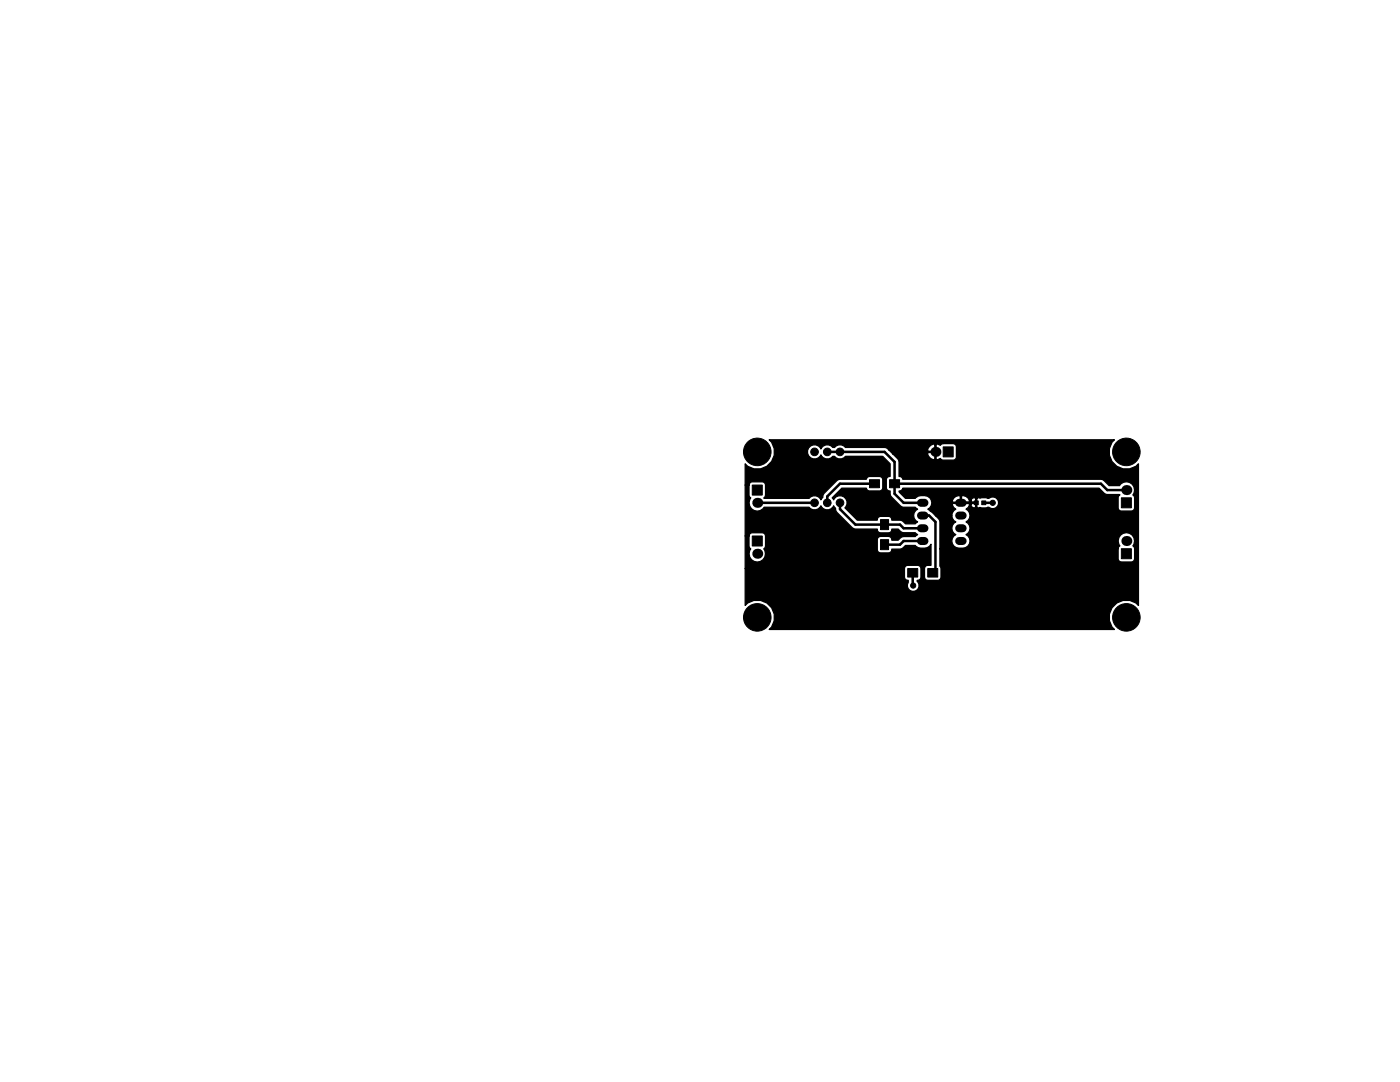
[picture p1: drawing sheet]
<svg xmlns="http://www.w3.org/2000/svg" width="279mm" height="216mm" viewBox="0 0 279 216" stroke-linecap="round" stroke-linejoin="round" font-family="sans-serif">
<g fill="#000" stroke="#000" stroke-width=".2">
<path d="M150.1 96.8h2v2h-2zM173.5 95.7h2v1.6h-2zM177.5 95.7h2v1.6h-2zM188.2 89.2h2v2h-2zM150.1 107h2v1.9h-2zM175.7 103.7h1.6v2h-1.6zM175.7 107.7h1.6v2h-1.6zM181.1 113.5h2v1.6h-2zM185.2 113.5h1.9v1.6h-1.9zM194.4 100h.8v.7h-.8zM195.9 100h.8v.7h-.8zM223.8 99.3h2v2h-2z"/>
<path d="M223.8 109.5h2v2h-2z"/>
<circle cx="151.1" cy="90.2" r="2.75"/>
<circle cx="162.6" cy="90.2" r=".76"/>
<circle cx="165.1" cy="90.2" r=".76"/>
<circle cx="167.6" cy="90.2" r=".76"/>
<circle cx="224.8" cy="90.2" r="2.75"/>
<circle cx="162.6" cy="100.3" r=".76"/>
<circle cx="165.1" cy="100.3" r=".76"/>
<circle cx="167.6" cy="100.3" r=".76"/>
<circle cx="182.2" cy="116.8" r=".52"/>
<circle cx="198.1" cy="100.3" r=".52"/>
<circle cx="151.1" cy="123.2" r="2.75"/>
<circle cx="224.8" cy="123.2" r="2.75"/>
</g>
<g fill="#000">
<circle cx="186.7" cy="90.2" r="1"/>
<circle cx="224.8" cy="97.8" r="1"/>
<circle cx="151.1" cy="100.3" r="1"/>
<circle cx="151.1" cy="110.5" r="1"/>
<circle cx="224.8" cy="108" r="1"/>
</g>
<path d="M183.8 100.3h.7M183.8 102.9h.7M183.8 105.4h.7M183.8 108h.7M191.4 100.3h.7M191.4 102.9h.7M191.4 105.4h.7M191.4 108h.7" fill="none" stroke="#000" stroke-width="1.6"/>
<path d="M165.1 90.2h11.4l2 2v6.3l1.8 1.8h3.8M174.5 96.5h-6.9l-2.5 2.6v1.2M178.5 96.5h41.2l1.3 1.3h3.8M151.1 100.3h11.5M167.6 100.3v1.3l3.1 3.1h8.9l.7 .7h3.8M182.2 114.3v2.5M184.1 108h-3.8l-.7 .7h-3.1M184.1 102.9h1.3l1.3 1.2v9.7l-.6 .5M191.8 100.3h3M196.3 100.3h1.8" fill="none" stroke="#000" stroke-width=".51"/>
<path d="M153.5 87.8h68.9l-.5 .5a3.4 3.4 0 0 0 .7 4.5 3.4 3.4 0 0 0 4.6-.3v28.3l-.5-.5a3.4 3.4 0 0 0-4.6 .7 3.4 3.4 0 0 0 .3 4.6h-68.9l.5-.5a3.4 3.4 0 0 0-.7-4.6 3.4 3.4 0 0 0-4.6 .3v-7.3h31.8v1.9l.4 .3 .4 .1-.2 .8a1.17 1.17 0 0 0 1.5 1.4 1.17 1.17 0 0 0 .4-2l.1-.2a.65 .65 0 0 0 .7-.7v-1.6l-.2-.5-.5-.2h-2a.65 .65 0 0 0-.6 .7h-31.8v-6.5h.8v1.9l.3 .6-.2 .3a1.65 1.65 0 0 0 1.7 2.3 1.65 1.65 0 0 0 1.1-2.6l.4-.6v-1.9a.65 .65 0 0 0-.7-.7h-2.2l-.4 .4v.3h-.8v-10.2h.8v2l.3 .6a1.62 1.62 0 0 0 .4 2.3 1.62 1.62 0 0 0 2.3-.5h9l.3 .3a1.39 1.39 0 0 0 2-.6 1.38 1.38 0 0 0 1.3 .9 1.38 1.38 0 0 0 1.3-.9l.4 .5 .2 .8 3.4 3.3 4.7 .1v.1a.65 .65 0 0 0 .6 .6h1.9l.3-.4 .1-.3h1.2l.8 .6 2.7 .1 .4 .4-.4 .4h-2.7l-.8 .7h-1.2v-.1a.65 .65 0 0 0-.7-.7h-1.6l-.4 .2-.2 .5v2a.65 .65 0 0 0 .6 .6h1.9l.3-.4 .1-.3 2-.1 .7-.7h2l.1 .2a2.16 2.16 0 0 0 3-.4v4.2h-.6a.65 .65 0 0 0-.7 .7v1.6l.2 .5 .5 .2h1.9a.65 .65 0 0 0 .7-.7v-1.6l-.2-.5v-3.5h35.5v2l.2 .4 .5 .2h2a.65 .65 0 0 0 .6-.6v-2l-.3-.6a1.64 1.64 0 0 0-.2-2.2 1.64 1.64 0 0 0-2.2 0 1.64 1.64 0 0 0-.2 2.2l-.4 .6h-35.5v-5.4l-.3-.6-.6-.6h3.3l.1 .5 .7 .7a1.41 1.41 0 0 0-.8 1.3 1.41 1.41 0 0 0 .8 1.3 1.42 1.42 0 0 0-.8 1.6 1.42 1.42 0 0 0 1.4 1.1 1.68 1.68 0 0 0 2.2-1.4l-.1-.6-.7-.7 .4-.3a1.42 1.42 0 0 0-.4-2.3 1.41 1.41 0 0 0 .8-1.2 1.41 1.41 0 0 0-.8-1.3l.4-.3 .3-.7h.3v.2a.55 .55 0 0 0 .9 .4v-.7h-.7l-.2 .1h-.3l-.1-.1h-3.3l-.1 .3 .3 .5 .4 .3-.6 .7-.1 .6h-3.3l-1.5-1.3a1.35 1.35 0 0 0 .7-1.6h4.1l.1 .2h1.5v-1.3h.3v1.3h1.5l.1-.4h.3l.2 .4h.7v-.7h.3v1.7l.1 .1h2.4a1.17 1.17 0 0 0 1.5-.2 1.17 1.17 0 0 0 0-1.6 1.17 1.17 0 0 0-1.6-.1l-1.5-.1-.3 .1-.5-.1-.4 .2-.2-.2a.64 .64 0 0 0-.7 .5h-.3l-.3-.4a2.32 2.32 0 0 0-2.9 0l-.3 .6h-4.1v-.2a2.1 2.1 0 0 0-3.2-.4h-2l-1.3-1.2 .1-.2a.62 .62 0 0 0 .7-.6h39.1l1.3 1.2 2.8 .1-.3 .6v2a.65 .65 0 0 0 .7 .7h2l.4-.2 .2-.5v-2l-.3-.5 .2-.4a1.63 1.63 0 0 0-.7-2.1 1.63 1.63 0 0 0-2.2 .6h-2.1l-1-1-.6-.3h-39.5l-.2-.3-.6-.2v-3.3l-1.2-1.2h6.9l.2 .4 .4 .5 .6 .3 .3-.2v-1.3h-1.4l-.1 .3h-6.9l-.8-.8h7.7l.1 .2h1.4v-1.3h.2v2.9l.3 .2 .6-.3 .5 .3h2l.6-.4 .1-2.2a.65 .65 0 0 0-.7-.7h-2l-.5 .4-.6-.3-.3 .1-.5-.1-.6 .2-.4 .5-.2 .5h-7.7l-.5-.5h-.4h-7.8a1.37 1.37 0 0 0-2.1 0h-.4l-.3-.3a1.39 1.39 0 0 0-2.1 .6 1.41 1.41 0 0 0-2.1-.5 1.41 1.41 0 0 0 0 2.2 1.41 1.41 0 0 0 2.1-.5 1.38 1.38 0 0 0 2.4 .3h.4l.2 .3a1.38 1.38 0 0 0 1.9-.3h7.5l1.4 1.4v2.6h-.1a.65 .65 0 0 0-.6 .6v1.9l.4 .3 .3 .1a1.23 1.23 0 0 0 .3 1.1l2.1 2.1h2.7l.4 .4a1.41 1.41 0 0 0-.8 1.3 1.41 1.41 0 0 0 .8 1.2l-.4 .4h-2l-.7-.6-2-.1-.1-.4-.3-.3-1.9-.1a.66 .66 0 0 0-.6 .8h-4l-2.5-2.5a1.4 1.4 0 0 0-.1-2.1 1.4 1.4 0 0 0-2.1 .5l-.3-.4 1.9-1.9h4.9a.62 .62 0 0 0 .6 .6h2l.5-.2 .2-.5v-1.6a.65 .65 0 0 0-.7-.6h-2.2l-.4 .5-5.6 .1-2.8 2.7-.3 .8-.4 .5a1.38 1.38 0 0 0-2.3-.3h-9l.3-.6v-2a.65 .65 0 0 0-.7-.7l-2.2 .1-.4 .3v.3h-.8v-4.3l.5 .5a3.4 3.4 0 0 0 4.6-.6 3.4 3.4 0 0 0-.3-4.6z" fill="#000" stroke="#000" stroke-width=".25"/>
</svg>
